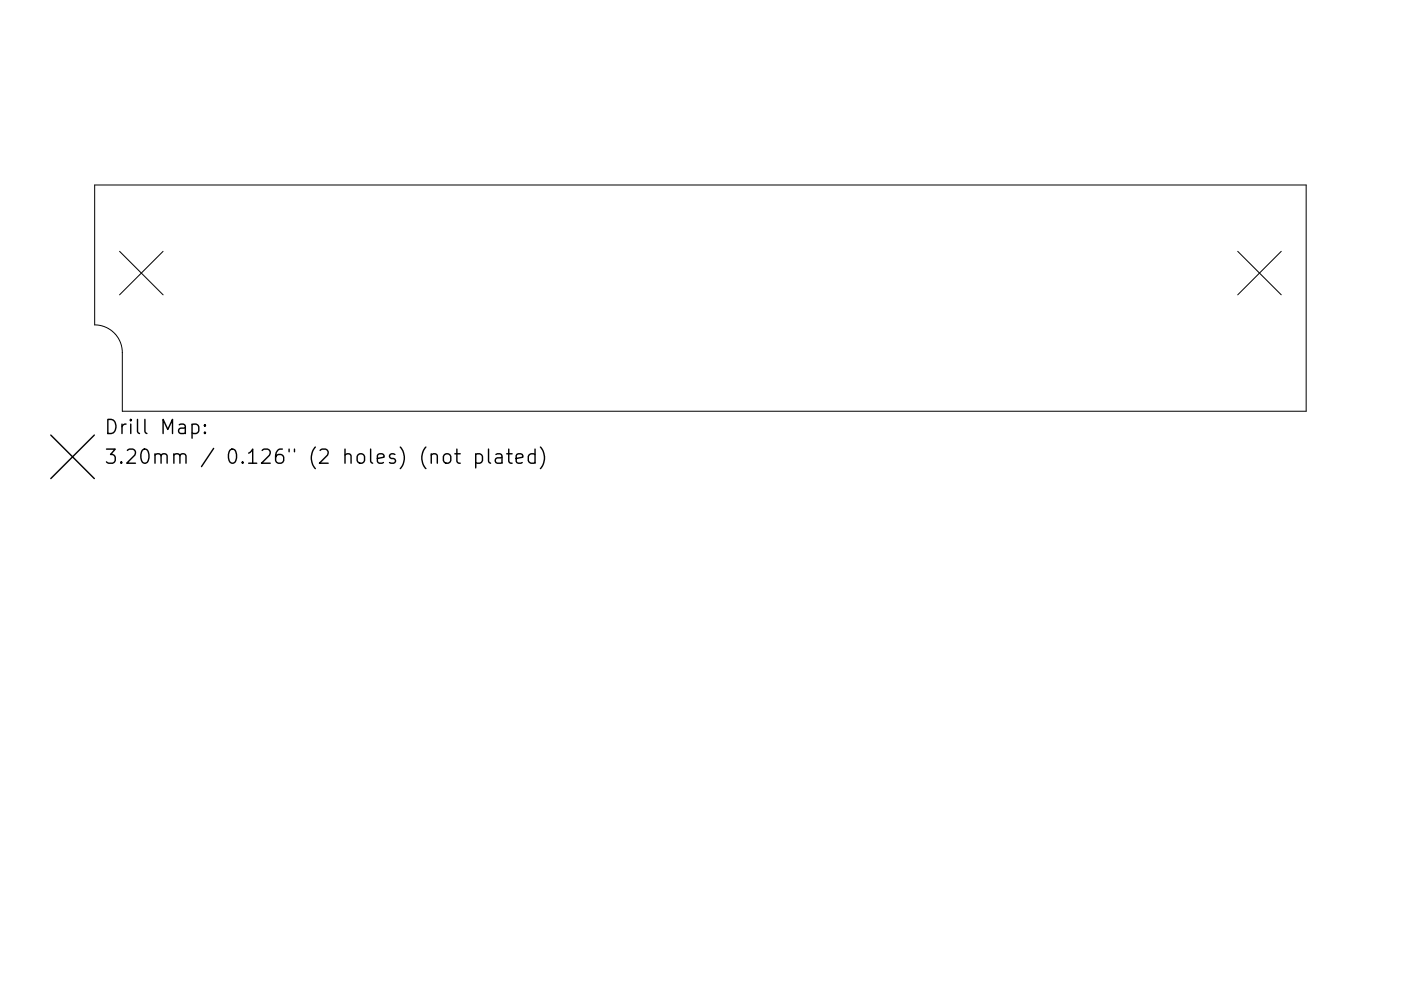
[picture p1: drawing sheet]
<svg xmlns="http://www.w3.org/2000/svg" width="297mm" height="210mm" viewBox="0 0 297 210" stroke-linecap="round" stroke-linejoin="round" font-family="sans-serif">
<defs><g id="words">
<g font-size="4.2">
<text x="22" y="92.1">Drill Map:</text>
<text x="22" y="98.4">3.20mm / 0.126&quot; (2 holes) (not plated)</text>
</g>
</g></defs>
<path d="M20.1 39.3h256.8v48h-251v-12.5a5.9 5.9 0 0 0-5.8-5.9zM25.3 53.3l9.3 9.3M34.6 53.3l-9.3 9.3M262.4 53.3l9.3 9.3M271.7 53.3l-9.3 9.3" fill="none" stroke="#000" stroke-width=".21"/>
<g fill="none" stroke="#000" stroke-width=".3">
<path d="M10.8 92.3l9.2 9.2M20 92.3l-9.2 9.2M40.7 90.1l.9-.1 .6 .6v.8l-.3 .4-.3 .2-.9-.2M43.4 91.7l.2 .1-.2 .2-.1-.2 .1-.1v.3M43.4 90.1l.2 .2-.2 .1-.1-.1 .1-.2v.3M94.1 96.6a.81 .81 0 0 1 .9-.3 .81 .81 0 0 1 .6 .6v.8a.81 .81 0 0 1-.8 .6 .81 .81 0 0 1-.8-.6v-.8zM96.4 96.3h1.2M96.9 95.3v2.6l.1 .2 .6 .2M100.9 96.4l.8-.1 .6 .6v.8l-.3 .4-.3 .2-.8-.2M100.9 96.3v3M103.6 95.3v2.6l.4 .4M105.1 96.4l.3-.1 .9 .1 .1 .3v1.6"/>
<path d="M106.4 97l-1 .1a.59 .59 0 0 0-.4 .6 .59 .59 0 0 0 .4 .6l1-.2M107.4 96.3h1.2M107.9 95.3v2.6l.1 .2 .6 .2M109.4 97.3l1.5-.3-.2-.6-.8-.1-.5 .4v1.2l.2 .2 .3 .2 .8-.2M113.4 96.4l-.8-.1-.6 .6v.8l.3 .4 .3 .2 .8-.2M113.4 95.3v3M114.6 94.9a3.4 3.4 0 0 1 0 4.5"/>
</g>
<use href="#words"/>
</svg>
